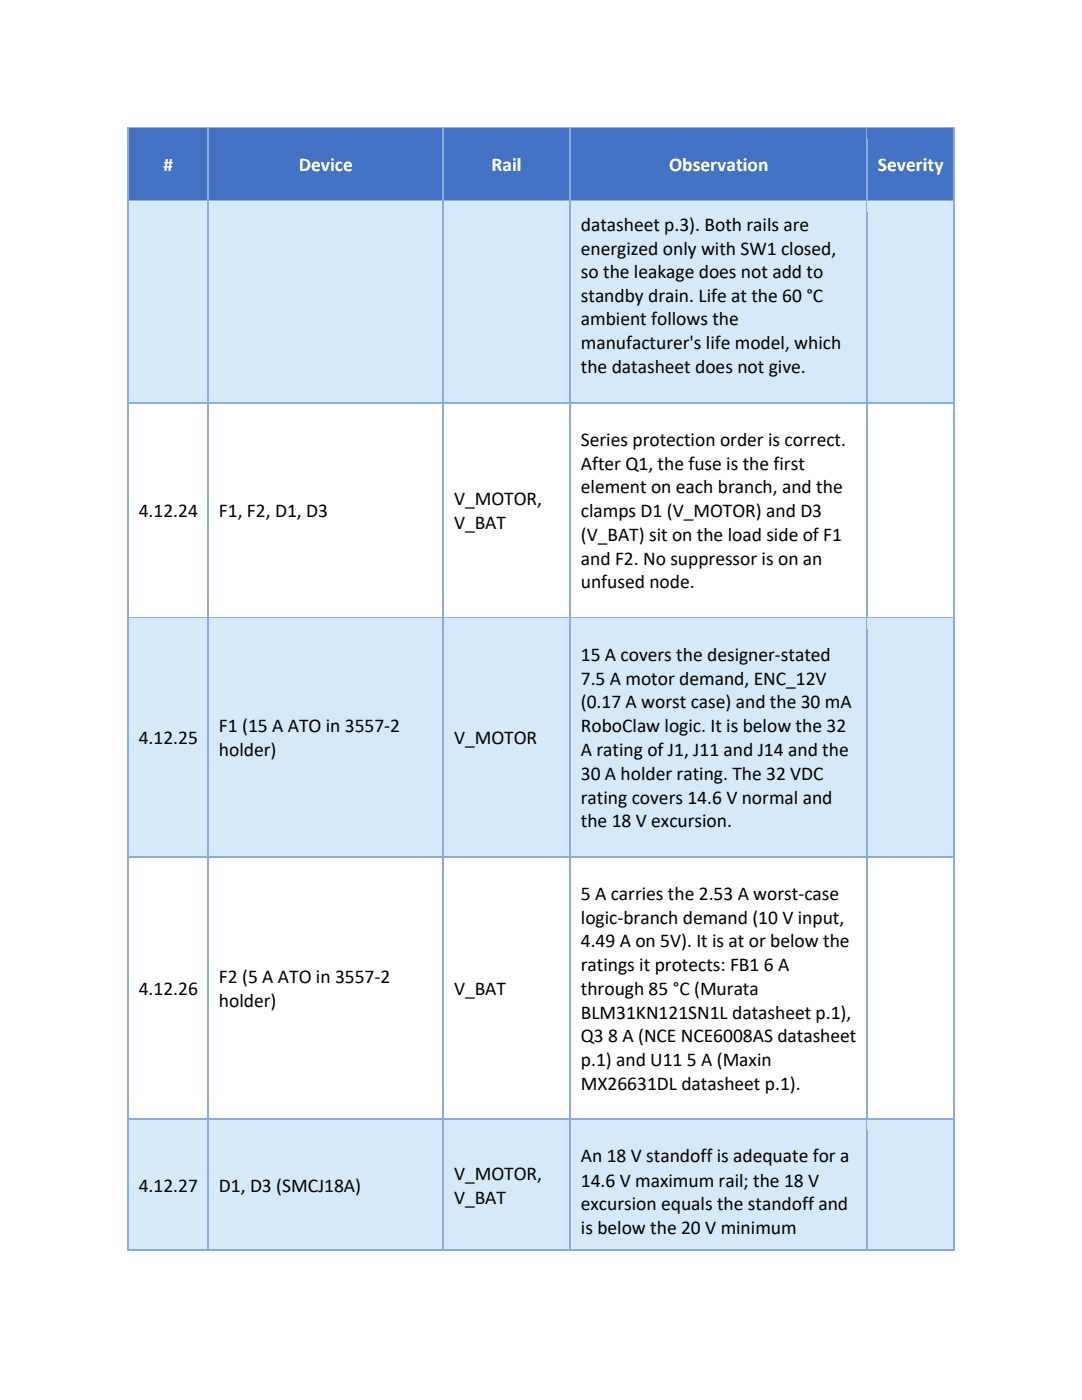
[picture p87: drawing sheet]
<svg xmlns="http://www.w3.org/2000/svg" width="216mm" height="279mm" viewBox="0 0 216 279" stroke-linecap="round" stroke-linejoin="round" font-family="sans-serif">
<defs><g id="words">
<g font-size="3.9" fill="#fff">
<text x="32.6" y="34.1">#</text>
<text x="59.6" y="34.1">Device</text>
<text x="98.1" y="34.1">Rail</text>
<text x="133.5" y="34.1">Observation</text>
<text x="175.2" y="34.1">Severity</text>
</g>
<g font-size="3.9">
<text x="115.9" y="46.1">datasheet p.3). Both rails are</text>
<text x="115.9" y="50.8">energized only with SW1 closed,</text>
<text x="115.9" y="55.5">so the leakage does not add to</text>
<text x="115.9" y="60.2">standby drain. Life at the 60 °C</text>
<text x="115.9" y="64.9">ambient follows the</text>
<text x="115.9" y="69.7">manufacturer's life model, which</text>
<text x="115.9" y="74.4">the datasheet does not give.</text>
<text x="115.9" y="89">Series protection order is correct.</text>
<text x="115.9" y="93.7">After Q1, the fuse is the first</text>
<text x="90.6" y="100.8">V_MOTOR,</text>
<text x="115.9" y="98.5">element on each branch, and the</text>
<text x="27.7" y="103.2">4.12.24</text>
<text x="43.7" y="103.2">F1, F2, D1, D3</text>
<text x="90.6" y="105.6">V_BAT</text>
<text x="115.9" y="103.2">clamps D1 (V_MOTOR) and D3</text>
<text x="115.9" y="107.9">(V_BAT) sit on the load side of F1</text>
<text x="115.9" y="112.7">and F2. No suppressor is on an</text>
<text x="115.9" y="117.4">unfused node.</text>
<text x="115.9" y="131.9">15 A covers the designer-stated</text>
<text x="115.9" y="136.7">7.5 A motor demand, ENC_12V</text>
<text x="115.9" y="141.4">(0.17 A worst case) and the 30 mA</text>
<text x="27.7" y="148.5">4.12.25</text>
<text x="43.7" y="146.1">F1 (15 A ATO in 3557-2</text>
<text x="90.6" y="148.5">V_MOTOR</text>
<text x="115.9" y="146.1">RoboClaw logic. It is below the 32</text>
<text x="43.7" y="150.9">holder)</text>
<text x="115.9" y="150.9">A rating of J1, J11 and J14 and the</text>
<text x="115.9" y="155.6">30 A holder rating. The 32 VDC</text>
<text x="115.9" y="160.4">rating covers 14.6 V normal and</text>
<text x="115.9" y="165.1">the 18 V excursion.</text>
<text x="115.9" y="179.6">5 A carries the 2.53 A worst-case</text>
<text x="115.9" y="184.3">logic-branch demand (10 V input,</text>
<text x="115.9" y="189.1">4.49 A on 5V). It is at or below the</text>
<text x="43.7" y="196.2">F2 (5 A ATO in 3557-2</text>
<text x="115.9" y="193.8">ratings it protects: FB1 6 A</text>
<text x="27.7" y="198.5">4.12.26</text>
<text x="43.7" y="200.9">holder)</text>
<text x="90.6" y="198.5">V_BAT</text>
<text x="115.9" y="198.5">through 85 °C (Murata</text>
<text x="115.9" y="203.3">BLM31KN121SN1L datasheet p.1),</text>
<text x="115.9" y="208">Q3 8 A (NCE NCE6008AS datasheet</text>
<text x="115.9" y="212.8">p.1) and U11 5 A (Maxin</text>
<text x="115.9" y="217.5">MX26631DL datasheet p.1).</text>
<text x="115.9" y="232">An 18 V standoff is adequate for a</text>
<text x="27.7" y="237.8">4.12.27</text>
<text x="43.7" y="237.8">D1, D3 (SMCJ18A)</text>
<text x="90.6" y="235.5">V_MOTOR,</text>
<text x="115.9" y="236.8">14.6 V maximum rail; the 18 V</text>
<text x="90.6" y="240.2">V_BAT</text>
<text x="115.9" y="241.5">excursion equals the standoff and</text>
<text x="115.9" y="246.2">is below the 20 V minimum</text>
</g>
</g></defs>
<g fill="#4472c4">
<path d="M25.7 25.7h15.8v14.3h-15.8z"/>
<path d="M27.7 27.8h11.8v10h-11.8z"/>
<path d="M41.7 25.7h46.7v14.3h-46.7z"/>
<path d="M43.7 27.8h42.7v10h-42.7z"/>
<path d="M88.6 25.7h25v14.3h-25z"/>
<path d="M90.6 27.8h21.1v10h-21.1z"/>
<path d="M113.9 25.7h59v14.3h-59z"/>
<path d="M115.9 27.8h55v10h-55z"/>
<path d="M173.1 25.7h17.1v14.3h-17.1z"/>
<path d="M175.2 27.8h13v10h-13z"/>
</g>
<path d="M25.5 25.4v2.4" fill="none" stroke="#8eaadb" stroke-width=".25"/>
<path d="M25.4 25.4h.3v.3h-.3z" fill="#8eaadb"/>
<path d="M25.7 25.5h15.7" fill="none" stroke="#8eaadb" stroke-width=".25"/>
<path d="M25.7 25.7h15.7v2.1h-15.7z" fill="#4472c4"/>
<path d="M41.5 25.7v2.1" fill="none" stroke="#8eaadb" stroke-width=".25"/>
<path d="M41.4 25.4h.3v.3h-.3z" fill="#8eaadb"/>
<path d="M41.7 25.5h46.6" fill="none" stroke="#8eaadb" stroke-width=".25"/>
<path d="M41.7 25.7h46.6v2.1h-46.6z" fill="#4472c4"/>
<path d="M88.4 25.7v2.1" fill="none" stroke="#8eaadb" stroke-width=".25"/>
<path d="M88.3 25.4h.3v.3h-.3z" fill="#8eaadb"/>
<path d="M88.6 25.5h25" fill="none" stroke="#8eaadb" stroke-width=".25"/>
<path d="M88.6 25.7h25v2.1h-25z" fill="#4472c4"/>
<path d="M113.7 25.7v2.1" fill="none" stroke="#8eaadb" stroke-width=".25"/>
<path d="M113.6 25.4h.3v.3h-.3z" fill="#8eaadb"/>
<path d="M113.9 25.5h59" fill="none" stroke="#8eaadb" stroke-width=".25"/>
<path d="M113.9 25.7h59v2.1h-59z" fill="#4472c4"/>
<path d="M173 25.7v2.1" fill="none" stroke="#8eaadb" stroke-width=".25"/>
<path d="M172.9 25.4h.2v.3h-.2z" fill="#8eaadb"/>
<path d="M173.1 25.5h17.1" fill="none" stroke="#8eaadb" stroke-width=".25"/>
<path d="M173.1 25.7h17.1v2.1h-17.1z" fill="#4472c4"/>
<path d="M190.3 25.4v2.4" fill="none" stroke="#8eaadb" stroke-width=".25"/>
<path d="M190.2 25.4h.2v.3h-.2z" fill="#8eaadb"/>
<path d="M25.6 37.8h16v2.2h-16z" fill="#4472c4"/>
<path d="M25.5 27.8v12.2" fill="none" stroke="#8eaadb" stroke-width=".25"/>
<path d="M41.6 37.8h46.9v2.2h-46.9z" fill="#4472c4"/>
<path d="M41.5 27.8v12.2" fill="none" stroke="#8eaadb" stroke-width=".25"/>
<path d="M88.5 37.8h25.3v2.2h-25.3z" fill="#4472c4"/>
<path d="M88.4 27.8v12.2" fill="none" stroke="#8eaadb" stroke-width=".25"/>
<path d="M113.8 37.8h59.3v2.2h-59.3z" fill="#4472c4"/>
<path d="M113.7 27.8v12.2" fill="none" stroke="#8eaadb" stroke-width=".25"/>
<path d="M173.1 37.8h17.2v2.2h-17.2z" fill="#4472c4"/>
<path d="M173 27.8v12.2M190.3 27.8v12.2" fill="none" stroke="#8eaadb" stroke-width=".25"/>
<g fill="#d6e9f8">
<path d="M25.7 40.2h15.8v40.1h-15.8z"/>
<path d="M41.7 40.2h46.7v40.1h-46.7z"/>
<path d="M88.6 40.2h25v40.1h-25z"/>
<path d="M113.9 40.2h59v40.1h-59z"/>
<path d="M115.9 42.3h55v4.8h-55z"/>
<path d="M115.9 47.1h55v4.7h-55z"/>
<path d="M115.9 51.8h55v4.8h-55z"/>
<path d="M115.9 56.6h55v4.6h-55z"/>
<path d="M115.9 61.2h55v4.8h-55z"/>
<path d="M115.9 66h55v4.7h-55z"/>
<path d="M115.9 70.7h55v7.4h-55z"/>
<path d="M173.1 40.2h17.1v40.1h-17.1z"/>
</g>
<path d="M25.5 40v2.3M25.7 40.1h15.7" fill="none" stroke="#8eaadb" stroke-width=".25"/>
<path d="M25.7 40.2h15.7v2.1h-15.7z" fill="#d6e9f8"/>
<path d="M41.5 40v2.3M41.7 40.1h46.6" fill="none" stroke="#8eaadb" stroke-width=".25"/>
<path d="M41.7 40.2h46.6v2.1h-46.6z" fill="#d6e9f8"/>
<path d="M88.4 40v2.3M88.6 40.1h25" fill="none" stroke="#8eaadb" stroke-width=".25"/>
<path d="M88.6 40.2h25v2.1h-25z" fill="#d6e9f8"/>
<path d="M113.7 40v2.3M113.9 40.1h59" fill="none" stroke="#8eaadb" stroke-width=".25"/>
<path d="M113.9 40.2h59v2.1h-59z" fill="#d6e9f8"/>
<path d="M173 40v2.3M173.1 40.1h17.1" fill="none" stroke="#8eaadb" stroke-width=".25"/>
<path d="M173.1 40.2h17.1v2.1h-17.1z" fill="#d6e9f8"/>
<path d="M190.3 40v2.3" fill="none" stroke="#8eaadb" stroke-width=".25"/>
<path d="M25.6 78.1h16v2.2h-16z" fill="#d6e9f8"/>
<path d="M25.5 42.3v38" fill="none" stroke="#8eaadb" stroke-width=".25"/>
<path d="M41.6 78.1h46.9v2.2h-46.9z" fill="#d6e9f8"/>
<path d="M41.5 42.3v38" fill="none" stroke="#8eaadb" stroke-width=".25"/>
<path d="M88.5 78.1h25.3v2.2h-25.3z" fill="#d6e9f8"/>
<path d="M88.4 42.3v38" fill="none" stroke="#8eaadb" stroke-width=".25"/>
<path d="M113.8 78.1h59.3v2.2h-59.3z" fill="#d6e9f8"/>
<path d="M113.7 42.3v38" fill="none" stroke="#8eaadb" stroke-width=".25"/>
<path d="M173.1 78.1h17.2v2.2h-17.2z" fill="#d6e9f8"/>
<path d="M173 42.3v80.9M190.3 42.3v80.9M25.5 80.3v42.9M25.7 80.4h15.7M41.5 80.3v42.9M41.7 80.4h46.6M88.4 80.3v42.9M88.6 80.4h25M113.7 80.3v42.9M113.9 80.4h59M173.1 80.4h17.1" fill="none" stroke="#8eaadb" stroke-width=".25"/>
<g fill="#d6e9f8">
<path d="M25.7 123.4h15.8v47.5h-15.8z"/>
<path d="M27.7 142.2h11.8v9.9h-11.8z"/>
<path d="M41.7 123.4h46.7v47.5h-46.7z"/>
<path d="M43.7 139.8h42.7v7.4h-42.7z"/>
<path d="M43.7 147.2h42.7v7.3h-42.7z"/>
<path d="M88.6 123.4h25v47.5h-25z"/>
<path d="M90.6 142.2h21.1v9.9h-21.1z"/>
<path d="M113.9 123.4h59v47.5h-59z"/>
<path d="M115.9 125.6h55v7.3h-55z"/>
<path d="M115.9 132.9h55v4.8h-55z"/>
<path d="M115.9 137.7h55v4.7h-55z"/>
<path d="M115.9 142.4h55v4.8h-55z"/>
<path d="M115.9 147.2h55v4.7h-55z"/>
<path d="M115.9 151.9h55v4.7h-55z"/>
<path d="M115.9 156.6h55v4.8h-55z"/>
<path d="M115.9 161.4h55v7.3h-55z"/>
<path d="M173.1 123.4h17.1v47.5h-17.1z"/>
<path d="M175.2 142.1h13v10.1h-13z"/>
</g>
<path d="M25.5 123.2v2.4M25.7 123.3h15.7" fill="none" stroke="#8eaadb" stroke-width=".25"/>
<path d="M25.7 123.4h15.7v2.2h-15.7z" fill="#d6e9f8"/>
<path d="M41.5 123.2v2.4M41.7 123.3h46.6" fill="none" stroke="#8eaadb" stroke-width=".25"/>
<path d="M41.7 123.4h46.6v2.2h-46.6z" fill="#d6e9f8"/>
<path d="M88.4 123.2v2.4M88.6 123.3h25" fill="none" stroke="#8eaadb" stroke-width=".25"/>
<path d="M88.6 123.4h25v2.2h-25z" fill="#d6e9f8"/>
<path d="M113.7 123.2v2.4M113.9 123.3h59" fill="none" stroke="#8eaadb" stroke-width=".25"/>
<path d="M113.9 123.4h59v2.2h-59z" fill="#d6e9f8"/>
<path d="M173 123.2v2.4M173.1 123.3h17.1" fill="none" stroke="#8eaadb" stroke-width=".25"/>
<path d="M173.1 123.4h17.1v2.2h-17.1z" fill="#d6e9f8"/>
<path d="M190.3 123.2v2.4" fill="none" stroke="#8eaadb" stroke-width=".25"/>
<path d="M25.6 168.7h16v2.2h-16z" fill="#d6e9f8"/>
<path d="M25.5 125.6v45.3" fill="none" stroke="#8eaadb" stroke-width=".25"/>
<path d="M41.6 168.7h46.9v2.2h-46.9z" fill="#d6e9f8"/>
<path d="M41.5 125.6v45.3" fill="none" stroke="#8eaadb" stroke-width=".25"/>
<path d="M88.5 168.7h25.3v2.2h-25.3z" fill="#d6e9f8"/>
<path d="M88.4 125.6v45.3" fill="none" stroke="#8eaadb" stroke-width=".25"/>
<path d="M113.8 168.7h59.3v2.2h-59.3z" fill="#d6e9f8"/>
<path d="M113.7 125.6v45.3" fill="none" stroke="#8eaadb" stroke-width=".25"/>
<path d="M173.1 168.7h17.2v2.2h-17.2z" fill="#d6e9f8"/>
<path d="M173 125.6v97.7M190.3 125.6v97.7M25.5 170.9v52.4M25.7 171h15.7M41.5 170.9v52.4M41.7 171h46.6M88.4 170.9v52.4M88.6 171h25M113.7 170.9v52.4M113.9 171h59M173.1 171h17.1" fill="none" stroke="#8eaadb" stroke-width=".25"/>
<g fill="#d6e9f8">
<path d="M25.7 223.5h15.8v25.8h-15.8z"/>
<path d="M27.7 231.5h11.8v10h-11.8z"/>
<path d="M41.7 223.5h46.7v25.8h-46.7z"/>
<path d="M43.7 231.5h42.7v10h-42.7z"/>
<path d="M88.6 223.5h25v25.8h-25z"/>
<path d="M90.6 229.1h21.1v7.4h-21.1z"/>
<path d="M90.6 236.5h21.1v7.3h-21.1z"/>
<path d="M113.9 223.5h59v25.8h-59z"/>
<path d="M115.9 225.6h55v7.5h-55z"/>
<path d="M115.9 233.1h55v4.7h-55z"/>
<path d="M115.9 237.8h55v4.7h-55z"/>
<path d="M115.9 242.5h55v4.7h-55z"/>
<path d="M173.1 223.5h17.1v25.8h-17.1z"/>
<path d="M175.2 231.3h13v10.3h-13z"/>
</g>
<path d="M25.5 223.3v2.3M25.7 223.4h15.7" fill="none" stroke="#8eaadb" stroke-width=".25"/>
<path d="M25.7 223.5h15.7v2.1h-15.7z" fill="#d6e9f8"/>
<path d="M41.5 223.3v2.3M41.7 223.4h46.6" fill="none" stroke="#8eaadb" stroke-width=".25"/>
<path d="M41.7 223.5h46.6v2.1h-46.6z" fill="#d6e9f8"/>
<path d="M88.4 223.3v2.3M88.6 223.4h25" fill="none" stroke="#8eaadb" stroke-width=".25"/>
<path d="M88.6 223.5h25v2.1h-25z" fill="#d6e9f8"/>
<path d="M113.7 223.3v2.3M113.9 223.4h59" fill="none" stroke="#8eaadb" stroke-width=".25"/>
<path d="M113.9 223.5h59v2.1h-59z" fill="#d6e9f8"/>
<path d="M173 223.3v2.3M173.1 223.4h17.1" fill="none" stroke="#8eaadb" stroke-width=".25"/>
<path d="M173.1 223.5h17.1v2.1h-17.1z" fill="#d6e9f8"/>
<path d="M190.3 223.3v2.3" fill="none" stroke="#8eaadb" stroke-width=".25"/>
<path d="M25.6 247.3h16v2.1h-16z" fill="#d6e9f8"/>
<path d="M25.5 225.6v23.8" fill="none" stroke="#8eaadb" stroke-width=".25"/>
<path d="M25.4 249.4h.3v.3h-.3z" fill="#8eaadb"/>
<path d="M25.7 249.6h15.7" fill="none" stroke="#8eaadb" stroke-width=".25"/>
<path d="M41.6 247.3h46.9v2.1h-46.9z" fill="#d6e9f8"/>
<path d="M41.5 225.6v23.8" fill="none" stroke="#8eaadb" stroke-width=".25"/>
<path d="M41.4 249.4h.3v.3h-.3z" fill="#8eaadb"/>
<path d="M41.7 249.6h46.6" fill="none" stroke="#8eaadb" stroke-width=".25"/>
<path d="M88.5 247.3h25.3v2.1h-25.3z" fill="#d6e9f8"/>
<path d="M88.4 225.6v23.8" fill="none" stroke="#8eaadb" stroke-width=".25"/>
<path d="M88.3 249.4h.3v.3h-.3z" fill="#8eaadb"/>
<path d="M88.6 249.6h25" fill="none" stroke="#8eaadb" stroke-width=".25"/>
<path d="M113.8 247.3h59.3v2.1h-59.3z" fill="#d6e9f8"/>
<path d="M113.7 225.6v23.8" fill="none" stroke="#8eaadb" stroke-width=".25"/>
<path d="M113.6 249.4h.3v.3h-.3z" fill="#8eaadb"/>
<path d="M113.9 249.6h59" fill="none" stroke="#8eaadb" stroke-width=".25"/>
<path d="M173.1 247.3h17.2v2.1h-17.2z" fill="#d6e9f8"/>
<path d="M173 225.6v23.8" fill="none" stroke="#8eaadb" stroke-width=".25"/>
<path d="M172.9 249.4h.2v.3h-.2z" fill="#8eaadb"/>
<path d="M190.3 225.6v23.8M173.1 249.6h17.1" fill="none" stroke="#8eaadb" stroke-width=".25"/>
<path d="M190.2 249.4h.2v.3h-.2z" fill="#8eaadb"/>
<use href="#words"/>
</svg>
